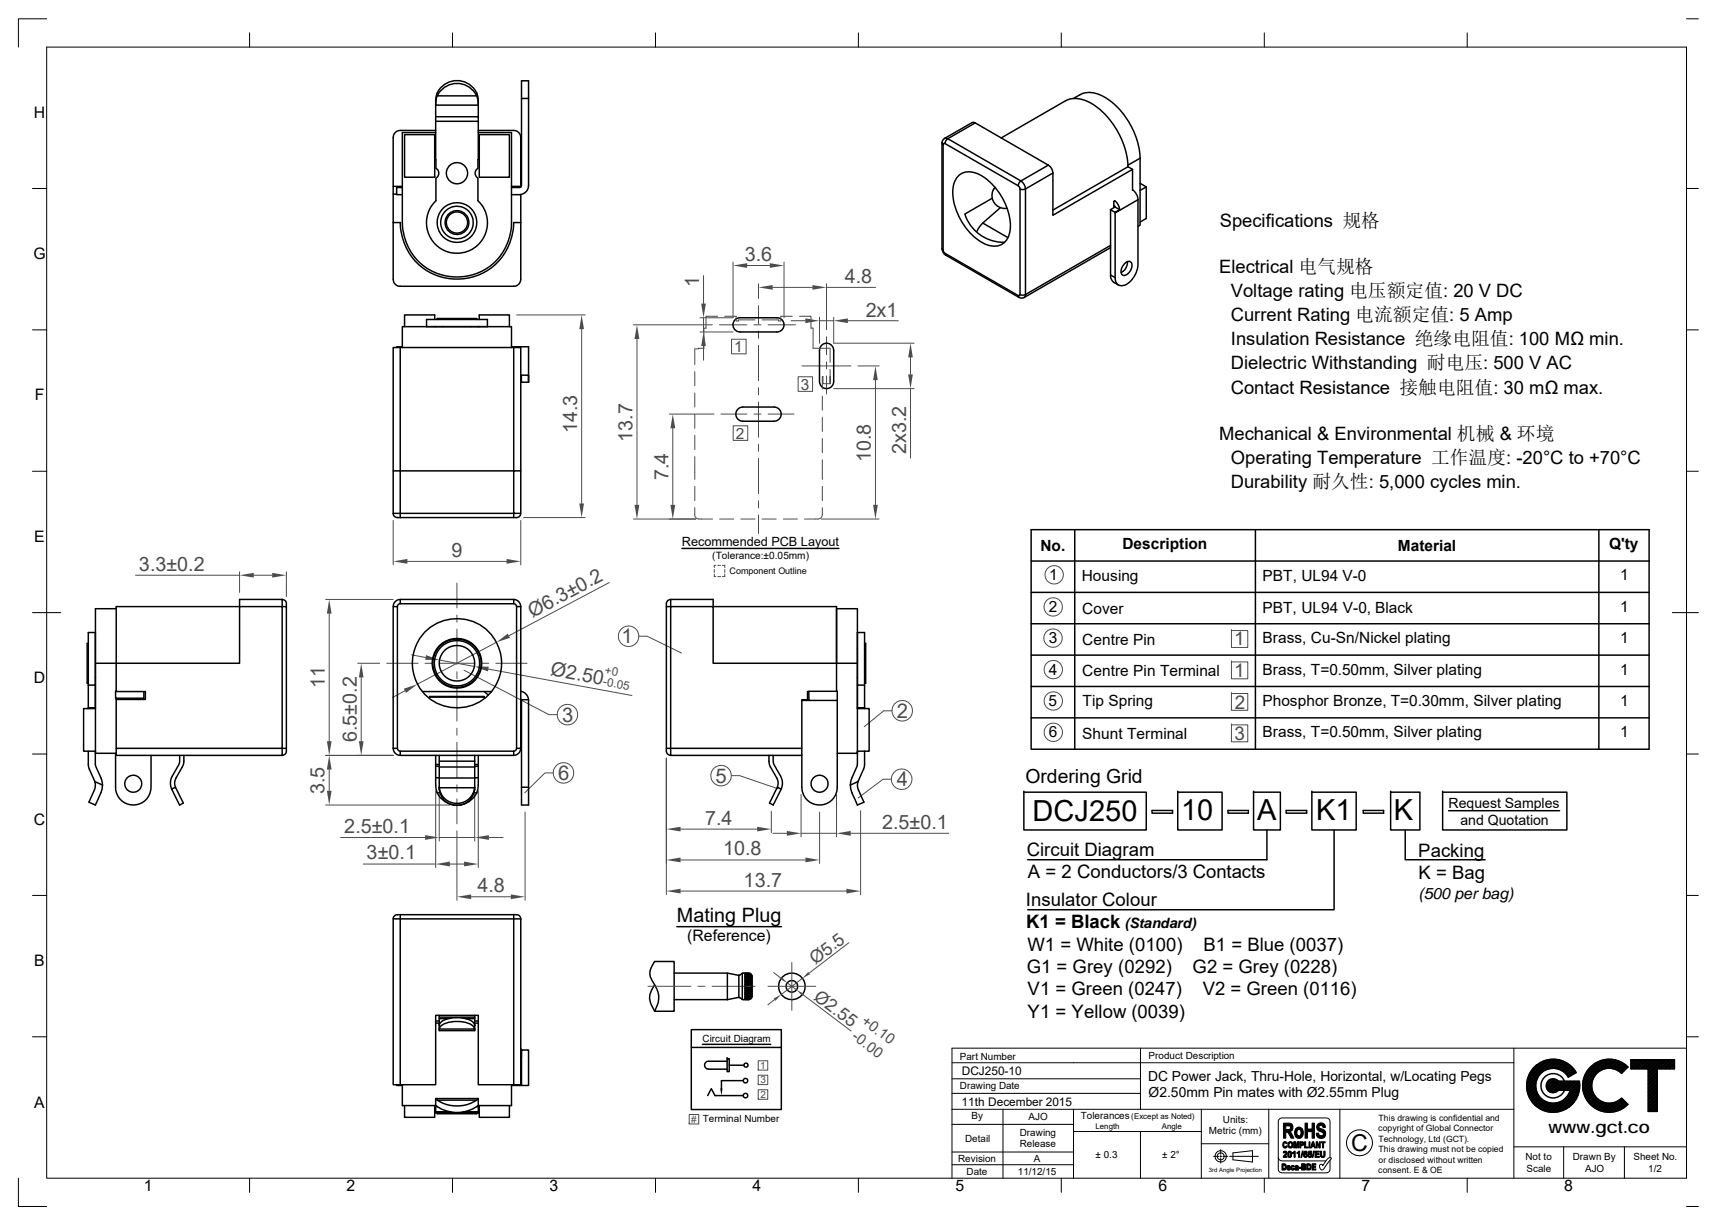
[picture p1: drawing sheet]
<svg xmlns="http://www.w3.org/2000/svg" width="297mm" height="210mm" viewBox="0 0 297 210" stroke-linecap="round" stroke-linejoin="round" font-family="sans-serif">
<defs><g id="words">
<g font-size="5">
<text x="177" y="140.7">DCJ250</text>
<text x="202.4" y="140.5">10</text>
<text x="215.5" y="140.5">A</text>
<text x="225.6" y="140.5">K1</text>
<text x="238.9" y="140.5">K</text>
</g>
<text font-size="4" x="231.6" y="197.3">C</text>
<g font-size="3.5" fill="#4b4b4b">
<text x="106.6" y="110.3">1</text>
<text x="96.3" y="123.7">3</text>
<text x="153.7" y="123">2</text>
<text x="95.7" y="133.7">6</text>
<text x="122.7" y="134.2">5</text>
<text x="153.7" y="134.8">4</text>
</g>
<g font-size="3.4" fill="#4b4b4b">
<text x="127.7" y="44.8">3.6</text>
<text x="119.9" y="49.2" transform="rotate(-90 119.9 49.2)">1</text>
<text x="144.8" y="48.5">4.8</text>
<text x="148.4" y="54.3">2x1</text>
<text x="98.9" y="74.3" transform="rotate(-90 98.9 74.3)">14.3</text>
<text x="108.4" y="75.7" transform="rotate(-90 108.4 75.7)">13.7</text>
<text x="155.3" y="77.9" transform="rotate(-90 155.3 77.9)">2x3.2</text>
<text x="114.6" y="82.3" transform="rotate(-90 114.6 82.3)">7.4</text>
<text x="149.3" y="79.3" transform="rotate(-90 149.3 79.3)">10.8</text>
<text x="77.4" y="95.4">9</text>
<text x="23.8" y="97.8">3.3±0.2</text>
<text x="91.2" y="105.9" transform="rotate(-28 91.2 105.9)">Ø6.3±0.2</text>
<text x="55.7" y="117.9" transform="rotate(-90 55.7 117.9)">11</text>
<text x="94.2" y="115.8" transform="rotate(10 94.2 115.8)">Ø2.50</text>
<text x="61.2" y="127.2" transform="rotate(-90 61.2 127.2)">6.5±0.2</text>
<text x="55.6" y="136.1" transform="rotate(-90 55.6 136.1)">3.5</text>
<text x="59" y="142.8">2.5±0.1</text>
<text x="120.9" y="141.4">7.4</text>
<text x="151.2" y="142.1">2.5±0.1</text>
<text x="62.8" y="147.3">3±0.1</text>
<text x="123.9" y="146.6">10.8</text>
<text x="81.9" y="152.9">4.8</text>
<text x="127.5" y="152">13.7</text>
</g>
<text font-size="3.4" x="116" y="158.1">Mating Plug</text>
<text font-size="3.3" x="175.7" y="134.3">Ordering Grid</text>
<g font-size="3.2">
<text x="209.1" y="38.8">Specifications 规格</text>
<text x="209" y="46.7">Electrical 电气规格</text>
<text x="211" y="50.9">Voltage rating 电压额定值: 20 V DC</text>
<text x="211" y="55">Current Rating 电流额定值: 5 Amp</text>
<text x="211" y="59.2">Insulation Resistance 绝缘电阻值: 100 MΩ min.</text>
<text x="211" y="63.3">Dielectric Withstanding 耐电压: 500 V AC</text>
<text x="211" y="67.5">Contact Resistance 接触电阻值: 30 mΩ max.</text>
<text x="209" y="75.4">Mechanical &amp; Environmental 机械 &amp; 环境</text>
<text x="211" y="83.7">Durability 耐久性: 5,000 cycles min.</text>
<text x="211" y="79.5">Operating Temperature 工作温度: -20°C to +70°C</text>
<text x="176" y="146.7">Circuit Diagram</text>
<text x="243.1" y="146.8">Packing</text>
<text x="175.9" y="155.3">Insulator Colour</text>
<text x="176.1" y="150.6">A = 2 Conductors/3 Contacts</text>
<text x="243.1" y="150.6">K = Bag</text>
<text x="175.9" y="159.1">K1 = Black</text>
<text x="176" y="166.8">G1 = Grey (0292)</text>
<text x="176.1" y="162.9">W1 = White (0100)</text>
<text x="204.4" y="166.8">G2 = Grey (0228)</text>
<text x="206.3" y="162.9">B1 = Blue (0037)</text>
<text x="176.1" y="170.6">V1 = Green (0247)</text>
<text x="206.2" y="170.6">V2 = Green (0116)</text>
<text x="176.1" y="174.4">Y1 = Yellow (0039)</text>
</g>
<g font-size="3.2" fill="#4b4b4b">
<text x="211.5" y="110.6">1</text>
<text x="211.5" y="116">1</text>
<text x="211.6" y="121.5">2</text>
<text x="211.6" y="126.9">3</text>
</g>
<g font-size="3" fill="#4b4b4b">
<text x="139.8" y="165.4" transform="rotate(-37 139.8 165.4)">Ø5.5</text>
<text x="139.3" y="171.2" transform="rotate(37 139.3 171.2)">Ø2.55</text>
</g>
<text font-size="3" x="265.4" y="194.2">www.gct.co</text>
<g font-size="2.7">
<text x="5.8" y="20.2">H</text>
<text x="5.7" y="44.4">G</text>
<text x="5.9" y="68.7">F</text>
<text x="5.9" y="92.9">E</text>
<text x="5.8" y="117.1">D</text>
<text x="5.8" y="141.4">C</text>
<text x="243.1" y="154.1">(500 per bag)</text>
<text x="117.8" y="161.3">(Reference)</text>
<text x="5.9" y="165.6">B</text>
<text x="5.9" y="189.9">A</text>
<text x="24.6" y="204.2">1</text>
<text x="59.4" y="204.2">2</text>
<text x="94.2" y="204.1">3</text>
<text x="129" y="204.1">4</text>
<text x="163.8" y="204.1">5</text>
<text x="198.5" y="204.1">6</text>
<text x="233.3" y="204.1">7</text>
<text x="268.1" y="204.1">8</text>
</g>
<g font-size="2.6" fill="#4b4b4b">
<text x="125.8" y="60.3">1</text>
<text x="137.2" y="66.8">3</text>
<text x="126.1" y="75.2">2</text>
</g>
<g font-size="2.6">
<text x="178.3" y="94.4">No.</text>
<text x="192.4" y="94.2">Description</text>
<text x="239.6" y="94.4">Material</text>
<text x="275.8" y="94.2">Q'ty</text>
<text x="179.8" y="99.5">1</text>
<text x="185.4" y="99.5">Housing</text>
<text x="216.4" y="99.6">PBT, UL94 V-0</text>
<text x="277.7" y="99.5">1</text>
<text x="179.8" y="104.9">2</text>
<text x="185.5" y="105.2">Cover</text>
<text x="216.4" y="105">PBT, UL94 V-0, Black</text>
<text x="277.7" y="104.9">1</text>
<text x="179.7" y="110.2">3</text>
<text x="185.5" y="110.6">Centre Pin</text>
<text x="216.4" y="110.3">Brass, Cu-Sn/Nickel plating</text>
<text x="277.7" y="110.2">1</text>
<text x="179.8" y="115.6">4</text>
<text x="185.5" y="115.9">Centre Pin Terminal</text>
<text x="216.4" y="115.7">Brass, T=0.50mm, Silver plating</text>
<text x="277.7" y="115.6">1</text>
<text x="179.7" y="121">5</text>
<text x="185.6" y="121">Tip Spring</text>
<text x="216.4" y="121">Phosphor Bronze, T=0.30mm, Silver plating</text>
<text x="277.7" y="121">1</text>
<text x="179.7" y="126.4">6</text>
<text x="185.5" y="126.7">Shunt Terminal</text>
<text x="216.4" y="126.4">Brass, T=0.50mm, Silver plating</text>
<text x="277.7" y="126.4">1</text>
</g>
<g font-size="2.5" fill="#4b4b4b">
<text x="145.9" y="178" transform="rotate(37 145.9 178)">-0.00</text>
<text x="147.5" y="175.3" transform="rotate(37 147.5 175.3)">+0.10</text>
</g>
<g font-size="2.4">
<text x="248.3" y="138.5">Request Samples</text>
<text x="250.3" y="141.4">and Quotation</text>
<text x="192.8" y="159.1">(Standard)</text>
<text x="196.8" y="185.2">DC Power Jack, Thru-Hole, Horizontal, w/Locating Pegs</text>
<text x="196.9" y="188.1">Ø2.50mm Pin mates with Ø2.55mm Plug</text>
</g>
<text font-size="2.2" x="116.9" y="93.5">Recommended PCB Layout</text>
<g font-size="2" fill="#4b4b4b">
<text x="103.3" y="117.5" transform="rotate(10 103.3 117.5)">-0.05</text>
<text x="103.6" y="115.5" transform="rotate(10 103.6 115.5)">+0</text>
</g>
<g font-size="2">
<text x="164.8" y="184.3">DCJ250-10</text>
<text x="164.8" y="189.5">11th December 2015</text>
</g>
<g font-size="1.7">
<text x="122.1" y="95.8">(Tolerance:±0.05mm)</text>
<text x="120.4" y="178.7">Circuit Diagram</text>
<text x="164.5" y="181.6">Part Number</text>
<text x="196.8" y="181.5">Product Description</text>
<text x="164.5" y="186.7">Drawing Date</text>
<text x="166.5" y="191.9">By</text>
<text x="185.3" y="191.9">Tolerances</text>
<text x="165.4" y="195.7">Detail</text>
<text x="174.8" y="196.7">Release</text>
<text x="174.8" y="194.7">Drawing</text>
<text x="176.3" y="192.1">AJO</text>
<text x="207.2" y="194.4">Metric (mm)</text>
<text x="209.6" y="192.5">Units:</text>
<text x="164.2" y="199.1">Revision</text>
<text x="165.7" y="201.3">Date</text>
<text x="174.5" y="201.3">11/12/15</text>
<text x="177.2" y="199.1">A</text>
<text x="187.8" y="198.6">± 0.3</text>
<text x="199.2" y="198.6">± 2°</text>
<text x="261.5" y="198.9">Not to</text>
<text x="261.6" y="200.8">Scale</text>
<text x="269.6" y="198.9">Drawn By</text>
<text x="271.7" y="200.8">AJO</text>
<text x="280" y="198.9">Sheet No.</text>
<text x="282.5" y="200.8">1/2</text>
</g>
<g font-size="1.7" fill="#4b4b4b">
<text x="130.3" y="183.2">1</text>
<text x="130.3" y="185.7">3</text>
<text x="130.3" y="188.2">2</text>
<text x="118.4" y="192.5"># Terminal Number</text>
</g>
<g font-size="1.5">
<text x="125.1" y="98.5">Component Outline</text>
<text x="236.2" y="193.9">copyright of Global Connector</text>
<text x="236.3" y="192.1">This drawing is confidential and</text>
<text x="236.3" y="195.7">Technology, Ltd (GCT).</text>
<text x="236.3" y="197.5">This drawing must not be copied</text>
<text x="236.2" y="201.1">consent. E &amp; OE</text>
<text x="236.3" y="199.3">or disclosed without written</text>
</g>
<g font-size="1.4">
<text x="193.9" y="191.9">(Except as Noted)</text>
<text x="187.7" y="193.5">Length</text>
<text x="199.1" y="193.5">Angle</text>
</g>
<text font-size="1" x="207.2" y="200.8">3rd Angle Projection</text>
</g></defs>
<g fill="none" stroke="#4b4b4b" stroke-width=".17">
<path d="M122.4 97.6v.5M122.4 98.4v.4h.3M122.7 96.9h-.3v.4M123 98.8h.5M123 96.9h.5M123.8 96.9h.4v.4M124.2 97.6v.5M124.2 98.4v.4h-.4M111.1 169.1h7.3M119.6 169.1h1.2M122 169.1h7.4M131.6 169.1h8.2"/>
<path d="M132.8 171.4l-1.2 .8M135.7 168.9v.3M137.5 167.7l-3.6 2.8M145.5 161.6l-6.8 5.2M130 186.8h1.6v1.6h-1.6zM130 188.4h.1M130 184.3h1.6v1.6h-1.6zM130 185.9h.1M130 181.8h1.6v1.6h-1.6zM130 183.4h.1"/>
</g>
<g fill="none" stroke="#000" stroke-width=".25">
<path d="M116.9 94h26.9M112.2 164.8h3.3v8.5h-3.3a4 4 0 0 0 .1-4.3 2.84 2.84 0 0 1-.7-3.1zM112.2 168.8l-.3 .6a2.72 2.72 0 0 0-.3 2.8l.6 1.1M115.5 166.8h9.2M115.5 171.4h9.2M118.5 176.5h15.4v13.7h-15.4zM118.5 179.5h15.4M126.6 167.2v3.8M127.2 166.8v4.5M127.2 166.8a1.92 1.92 0 0 1 1.5 .2l.2 .4v3.3a.61 .61 0 0 1-.6 .7l-1.1-.1M127.2 166.8l-.6 .4-1.9-.4v4.6M127.2 171.3l-.6-.3-1.9 .4"/>
<path d="M127.7 167.1l1.2 1.2-1.2 1.2M127.7 167.4l1.2 1.2-1.2 1.2M127.7 168.4l1.2 1.2-1.2 1.2M127.7 168.8l1.2 1.2-1.2 1.2M127.7 169.1l1.2 1.2-1 1.1M127.7 169.4l1.2 1.3-.7 .7-.5-.6M127.7 169.8l1.2 1.1M127.7 170.5l.8 .8M127.7 166.8v4.6M127.7 170.1l1 1.1M127.7 171.1l.2 .3M127.8 166.8l1.1 1.1-1.2 1.2"/>
<path d="M128 166.8l-.3 .3M128.1 166.8l.8 .8-1.2 1.2M128.3 166.8l-.6 .6M128.5 166.8l.4 .5-1.2 1.2M128.6 166.9l-.9 .9 1.2 1.2-1.2 1.2M128.8 167l-1.1 1.1 1.2 1.2-1.2 1.2"/>
<circle cx="135.7" cy="169.1" r=".99"/>
<circle cx="135.7" cy="169.1" r="2.28"/>
</g>
<g fill="#4b4b4b">
<path d="M132.6 171.2l1.3-.7-1 1z"/>
<path d="M138.5 166.6l.3 .4-1.3 .7z"/>
</g>
<path d="M116 158.8h17.9M120.4 179h11.7" fill="none" stroke="#000" stroke-width=".25"/>
<path d="M132.6 166.7l1.2 .9M134.9 168.5l1.6 1.2M135.7 165v8.2M137.7 170.5l8.2 6.2M118.1 191h1.7v1.7h-1.7zM118.1 192.7h.1" fill="none" stroke="#4b4b4b" stroke-width=".17"/>
<g fill="#4b4b4b">
<path d="M133.9 167.4l1 1.1-1.3-.7z"/>
<path d="M136.5 169.7l1.3 .7-.3 .3z"/>
</g>
<g fill="none" stroke="#000" stroke-width=".25">
<path d="M121.3 187.8l.6-1.2 .7 1.2h4.8M124.6 181.5h.4v2.2h-.4zM124.6 181.5h.1M124.6 181.9h-3.2a.68 .68 0 0 0-.6 .7 .68 .68 0 0 0 .6 .7h3.2M125 182.6h2.5M127.4 185.2h-3.7v1.4"/>
<circle cx="127.8" cy="187.8" r=".39"/>
<circle cx="127.8" cy="185.2" r=".39"/>
<circle cx="127.9" cy="182.6" r=".35"/>
</g>
<path d="M123.4 186.6h.4l-.1 1.2z" fill="#000"/>
<path d="M88.5 54h11.8M99.7 56.4v29.9M89.7 88.7h10.6" fill="none" stroke="#4b4b4b" stroke-width=".17"/>
<g fill="#4b4b4b">
<path d="M99.3 86.3h.8l-.4 2.4z"/>
<path d="M99.7 54l.4 2.4h-.8z"/>
</g>
<path d="M67.4 89.2v7.6M69.8 96.2h17M89.3 89.2v7.6" fill="none" stroke="#4b4b4b" stroke-width=".17"/>
<g fill="#4b4b4b">
<path d="M67.4 96.2l2.4-.4v.8z"/>
<path d="M86.8 95.8l2.5 .4-2.5 .4z"/>
</g>
<path d="M23.2 98.6h17.9M41.1 98v3.5M43.5 98.6h3.2M49.1 98v4.3" fill="none" stroke="#4b4b4b" stroke-width=".17"/>
<g fill="#4b4b4b">
<path d="M46.7 98.2l2.4 .4-2.4 .4z"/>
<path d="M41.1 98.6l2.4-.4v.8z"/>
</g>
<path d="M55.8 138h21.3M55.8 129.5h11.6M56.4 131.9v3.7" fill="none" stroke="#4b4b4b" stroke-width=".17"/>
<g fill="#4b4b4b">
<path d="M56.4 129.5l.4 2.4h-.8z"/>
<path d="M56 135.6h.8l-.4 2.4z"/>
</g>
<path d="M55.8 102.8h11.6M56.4 105.2v21.8M55.8 129.5h11.6" fill="none" stroke="#4b4b4b" stroke-width=".17"/>
<g fill="#4b4b4b">
<path d="M56 127h.8l-.4 2.5z"/>
<path d="M56.4 102.8l.4 2.4h-.8z"/>
</g>
<path d="M90 139.2v15.1M78.3 142.4v11.9M80.8 153.7h6.8" fill="none" stroke="#4b4b4b" stroke-width=".17"/>
<g fill="#4b4b4b">
<path d="M78.3 153.7l2.5-.4v.8z"/>
<path d="M87.6 153.3l2.4 .4-2.4 .4z"/>
</g>
<path d="M70.5 112.3l2.4 .4M75.3 113.1l6 1.1M79.5 114.9l14.6 7.6M83.7 114.7l24.6 4.5" fill="none" stroke="#4b4b4b" stroke-width=".17"/>
<g fill="#4b4b4b">
<path d="M73 112.3l2.3 .8h-2.4z"/>
<path d="M81.3 114.2l2.5 .1-.2 .8z"/>
</g>
<path d="M104.4 99.9l-17.2 9.1M69.4 118.4l-2.1 1.2M85.1 110.1l-13.5 7.2" fill="none" stroke="#4b4b4b" stroke-width=".17"/>
<g fill="#4b4b4b">
<path d="M69.2 118.1l2.4-.8-2 1.5z"/>
<path d="M85.1 110.1l1.9-1.5 .4 .7z"/>
</g>
<path d="M74.7 135.6v13.1M82 135.6v13.1M62.3 148.1h12.4M77.1 148.1h2.4" fill="none" stroke="#4b4b4b" stroke-width=".17"/>
<g fill="#4b4b4b">
<path d="M79.5 147.7l2.5 .4-2.5 .4z"/>
<path d="M74.7 148.1l2.4-.4v.8z"/>
</g>
<path d="M75.3 136.2v8M81.4 136.2v8M58.4 143.6h14.5M75.3 143.6h6.1M83.8 143.6h2.4" fill="none" stroke="#4b4b4b" stroke-width=".17"/>
<g fill="#4b4b4b">
<path d="M81.4 143.6l2.4-.4v.8z"/>
<path d="M72.9 143.2l2.4 .4-2.4 .4z"/>
</g>
<path d="M61.3 113.7h3.8M61.9 116.1v10.9M66.3 113.7h5.3M72.9 113.7h1.2M75.3 113.7h6M82.5 113.7h1.3M85 113.7h5.3M61.3 129.5h6.1" fill="none" stroke="#4b4b4b" stroke-width=".17"/>
<g fill="#4b4b4b">
<path d="M61.5 127h.8l-.4 2.5z"/>
<path d="M61.9 113.7l.4 2.4h-.8z"/>
</g>
<g fill="none" stroke="#4b4b4b" stroke-width=".17">
<path d="M78.3 100v4.2M78.3 105.4v1.2M78.3 107.9v6M78.3 115.1v1.2M78.3 117.5v6.1M78.3 124.8v1.2M78.3 127.2v6.1M78.3 134.5v1.2M78.3 136.9v4.3M94.1 122.5h1.4M94.8 132.5h-1.4l-3.5 3.4M114.2 130v18"/>
<path d="M140.5 139.2v8.8M116.6 147.4h21.4"/>
</g>
<g fill="#4b4b4b">
<path d="M114.2 147.4l2.4-.4v.8z"/>
<path d="M138 147l2.5 .4-2.5 .4z"/>
</g>
<path d="M109.5 109.1h1.4l5.9 2.8M125.3 133h1.5l6.6 2.2M137.3 136.2v7.3M143.4 136.2v7.3M151.4 133.6l-4.3 3.2M151.5 121.8l-3.4 2.8M132.5 142.8h2.4M137.3 142.8h6.1M145.8 142.8h16.8" fill="none" stroke="#4b4b4b" stroke-width=".17"/>
<g fill="#4b4b4b">
<path d="M134.9 142.4l2.4 .4-2.4 .5z"/>
<path d="M143.4 142.8l2.4-.4v.9z"/>
</g>
<g fill="none" stroke="#4b4b4b" stroke-width=".17">
<path d="M147.1 62.7h3.6M150.1 65.2v21.3M140.8 89h9.9M151.4 133.6h1.4M151.5 121.8h1.4"/>
<circle cx="107.7" cy="109.1" r="1.76"/>
<circle cx="96.6" cy="132.5" r="1.76"/>
<circle cx="97.3" cy="122.5" r="1.76"/>
<circle cx="123.6" cy="133" r="1.76"/>
<circle cx="154.6" cy="133.6" r="1.76"/>
<circle cx="154.6" cy="121.8" r="1.76"/>
</g>
<path d="M143.4 104.3h3.6" fill="none" stroke="#000" stroke-width=".25"/>
<g fill="#4b4b4b">
<path d="M149.6 86.5h.9l-.4 2.5z"/>
<path d="M150.1 62.7l.4 2.5h-.9z"/>
</g>
<path d="M114.7 71h7.7M115.3 73.4v13.1M114.7 89h4.6" fill="none" stroke="#4b4b4b" stroke-width=".17"/>
<g fill="#4b4b4b">
<path d="M114.9 86.5h.8l-.4 2.5z"/>
<path d="M115.3 71l.4 2.4h-.8z"/>
</g>
<path d="M108.6 55.7h13.5M109.2 58.1v28.4M130 52.4v3.1M130 56.8v1.2M130 59.2v6M130 66.4v1.3M130 68.9v6M130 76.1v1.3M130 78.6v6M108.6 89h10.7M130 85.8v1.3M130 88.3v3.1" fill="none" stroke="#4b4b4b" stroke-width=".17"/>
<g fill="#4b4b4b">
<path d="M108.8 86.5h.8l-.4 2.5z"/>
<path d="M109.2 55.7l.4 2.4h-.8z"/>
</g>
<path d="M127.3 72.2h5.4M127.3 69.8h5.4" fill="none" stroke="#000" stroke-width=".25"/>
<g fill="none" stroke="#4b4b4b" stroke-width=".17">
<path d="M123.3 55.7h4.7M129.2 55.7h1.2M130 48.6v2.6M131.7 55.7h4.7M132.4 49.3h6.9M141.7 48.6v7.9M141.7 57.7v3.1M141.7 49.3h8.4M123.6 71h4.4M129.2 71h1.2M131.7 71h4.4M137.5 62.7h8.3"/>
<path d="M141.7 62v1.2M141.7 64.4v3.1"/>
</g>
<g fill="#4b4b4b">
<path d="M130 49.3l2.4-.4v.8z"/>
<path d="M139.3 48.9l2.4 .4-2.4 .4z"/>
</g>
<path d="M125.4 58.2h2.5v2.4h-2.5zM125.7 73h2.5v2.5h-2.5zM136.8 64.6h2.5v2.5h-2.5zM114.2 130v12.7M132.2 139.1v3.6M116.6 142.1h13.2" fill="none" stroke="#4b4b4b" stroke-width=".17"/>
<g fill="#4b4b4b">
<path d="M114.2 142.1l2.4-.4v.8z"/>
<path d="M129.8 141.7l2.4 .4-2.4 .4z"/>
</g>
<path d="M114.2 130v23.4M147.5 139v14.4M116.6 152.7h28.5" fill="none" stroke="#4b4b4b" stroke-width=".17"/>
<g fill="#4b4b4b">
<path d="M114.2 152.7l2.4-.4v.8z"/>
<path d="M145.1 152.3l2.4 .4-2.4 .4z"/>
</g>
<path d="M125.9 54.9l.4-.3 .6-.1h6.3a1.22 1.22 0 0 1 1.2 1.2 1.22 1.22 0 0 1-1.2 1.2h-6.3a1.22 1.22 0 0 1-1.2-.7 1.22 1.22 0 0 1 .2-1.3zM140.7 59.3a1.21 1.21 0 0 1 1.4-.4 1.21 1.21 0 0 1 .8 1.2v5.3a1.22 1.22 0 0 1-1.2 1.2 1.22 1.22 0 0 1-1.2-1.2v-5.3zM127.3 69.8a1.22 1.22 0 0 0-1.2 1.2 1.22 1.22 0 0 0 1.2 1.2M132.7 69.8a1.22 1.22 0 0 1 1.2 1.2 1.22 1.22 0 0 1-1.2 1.2" fill="none" stroke="#000" stroke-width=".25"/>
<path d="M142.9 58.8h13.8M142.9 66.6h13.8M156.1 61.3v2.9M156.1 66.6v11.9" fill="none" stroke="#4b4b4b" stroke-width=".17"/>
<g fill="#4b4b4b">
<path d="M156.1 58.8l.4 2.5h-.8z"/>
<path d="M155.7 64.2h.8l-.4 2.4z"/>
</g>
<path d="M135.6 55h2.4M140.5 54.4v4.4M140.5 55h2.4M142.9 54.4v4.4M145.3 55h8.7" fill="none" stroke="#4b4b4b" stroke-width=".17"/>
<g fill="#4b4b4b">
<path d="M138 54.6l2.5 .4-2.5 .4z"/>
<path d="M142.9 55l2.4-.4v.8z"/>
</g>
<path d="M120 54.5h5.6M120 56.9h5.6M120.6 47.3v4.7M120.6 54.5v2.4M120.6 59.3v2.5" fill="none" stroke="#4b4b4b" stroke-width=".17"/>
<g fill="#4b4b4b">
<path d="M120.6 56.9l.4 2.4h-.8z"/>
<path d="M120.2 52h.8l-.4 2.5z"/>
</g>
<path d="M125.6 44.9v9.6M128.1 45.5h3.9M134.4 44.9v9.6" fill="none" stroke="#4b4b4b" stroke-width=".17"/>
<g fill="#4b4b4b">
<path d="M132 45.1l2.4 .4-2.4 .4z"/>
<path d="M125.6 45.5l2.5-.4v.8z"/>
</g>
<g fill="none" stroke="#000" stroke-width=".25">
<path d="M74.7 18h7.3v2M74.9 16.4l-.2 1.5M75.8 15.3a3.8 3.8 0 0 1 5.9 1.1h-6.8zM81.7 16.4l.3 1.5M82 18a3.7 3.7 0 0 0-3.3-4.2 3.7 3.7 0 0 0-4 3.5v3.5M89.4 16.9v-3h1.2v17.9a1.58 1.58 0 0 1-1.6 1.6h-1.3M90.6 16.9h-1.2v15l-.4 .2h-1.3M184 16.9a4.3 4.3 0 0 1 5.2-.3 13.3 13.3 0 0 1 6.2 10.5M67.4 33.3h.6M67.4 38.1h1.2a9.7 9.7 0 0 0 9.7 9.7 9.7 9.7 0 0 0 9.8-9.7h1.2M67.4 31.9v16a1.19 1.19 0 0 0 1.2 1.2h19.5a1.19 1.19 0 0 0 1.2-1.2v-14.6M69 32.1h-1v1.3h1"/>
<path d="M69.3 23.1h5.2v7.3h-5.2zM74.5 30.4h.1M74.7 22.4h-6.1a1.23 1.23 0 0 0-1.2 1.2v8.3h1.6M74.7 20.8h7.3l-.1 8.1a.96 .96 0 0 0 0 1.6v3.9a5.2 5.2 0 0 1 .1 7.4 5.2 5.2 0 0 1-7.4 0 5.2 5.2 0 0 1 .1-7.4v-3.9a.96 .96 0 0 0 0-1.6zM74.7 22.7h-5.7v15.4a9.4 9.4 0 0 0 9.3 9.4 9.4 9.4 0 0 0 9.4-9.4v-15.4h-5.7M74.7 20h7.3v.8M82 22.4h6.1a1.23 1.23 0 0 1 1.2 1.2v8.3h-1.6M82.1 23.1h5.2v7.3h-5.2zM89.3 31.9v.2M161.5 24.5v18.1M161.5 24.5l.1 .3M161.9 23.7l-.3 .4-.1 .4"/>
<path d="M161.9 23.7l.6 .1M162 24.6l12.5 7.2M162 24.6h-.2l-.2 .2v18.1l.2 .3 .2 .2 12.5 7.3h.2l.1-.2M162.5 23.8l-.4 .3-.1 .5M162.5 23.8l4.7-2.7 12.5 7.2M162.5 23.8l12.5 7.2M164.2 30.2a3 3 0 0 1 3.7-.3 10.6 10.6 0 0 1 5.2 9.5 2.83 2.83 0 0 1-4.3 2.4 10.5 10.5 0 0 1-5.4-9.8l.4-1.2zM167.2 21.1l-.6-.1-4.7 2.7M168.4 38.2l4.4 2.5M170.1 34l-4.7 2.7a7 7 0 0 0 6.8 4.8M170.5 32.1a2.2 2.2 0 0 0-.2 2.5 2.2 2.2 0 0 0 2.3 1.1M171.5 35.6l-3.1 2.6-.5 .7-.4 .7"/>
<path d="M171.6 23.7l11-6.4a4.9 4.9 0 0 1 5.2 .9 14.1 14.1 0 0 1 5.5 10.4M174.5 31.8l.3 .6M174.8 32.4l.5 .1 .5-.1M174.8 32.4v18.1M175 31l-.4 .4-.1 .4M175 31a1.79 1.79 0 0 1 .8 1.4M175.8 32.4v18.1M179.7 28.3l-4.7 2.7M179.7 28.3a1.64 1.64 0 0 1 .8 1.4M180.5 29.7l-4.7 2.7M180.5 29.7v7.2l13.6-7.9v3.6M190.9 35.2l.2 .3 .8 .4"/>
<path d="M191.1 34.4l-.2 .1v1l.2-.1M191.1 35.5l-.8 .4M191.1 36.4l-.8-.5 .1 11.2 .7 .5M191.1 36.5v11.1M194.1 32.5a2.27 2.27 0 0 1 1 1.7M194.1 29l-.8-.4-12.8 7.4M195.1 34.2l-4 2.3v-.1l.8-.5a2.32 2.32 0 0 0-.8-1.5M195.1 34.2v11.1a4.1 4.1 0 0 1-2.4 3.6 1.17 1.17 0 0 1-1.6-1.3M195.4 32.6l1.1-.6v5.5l-1.1 .6M195.4 31.4l1.1 .6M195.4 27.1v11.5l-.3 .2M195.4 27.1l-2.1 1.2"/>
<path d="M68.6 59.6h-1.2v21.1M69 59.4h-1v.2M69 59.6v-3.6h18.7v3.6M73.1 54.8h10.4v1.2h-10.4zM74.5 54.8v-.8h-5.2v2M74.5 56h.1M74.7 56h.1M74.9 54.8v-.2h6.8v.2M75.9 56h.1M80.8 56h.1M82 56h.1M82.1 54.8v-.8h5.2v2"/>
<path d="M82.1 56h.1M87.7 59.4h2.9v6.1v-1.2h-1.3M88.1 59.6h1.2v21.1M89 59.4v.2M161.5 42.6a1.43 1.43 0 0 0 .6 1.1M161.5 42.6l.1 .3M162 43.4l.1 .3M162.1 43.7l12.5 7.3M174.5 50.7l.1 .3M174.8 50.5l.5 .1 .5-.1M175.8 50.5l-.3 .5M190.4 42.4l-14.9 8.6-.4 .1-.5-.1"/>
<path d="M190.4 47.1v.6a1.89 1.89 0 0 0 1.3 1.2M190.4 42.1l-14.6 8.4M192.8 45.1l.4-.3h.4a1.07 1.07 0 0 1 .1 1.6 1.08 1.08 0 0 1-1.3 .7l-.2-.3a1.69 1.69 0 0 1 .6-1.7zM193.2 44.9a1.95 1.95 0 0 1-1 1.8M89.4 64.3v1.2h1.2M67.4 88a.85 .85 0 0 0 1.2 .7M67.4 88h1.2v.7M68.6 80.7h19.5v7.3v-7.3h1.2v7.3h-20.7zM88.1 80.7v-21.1h-19.5v21.1h-1.2v7.3M88.1 88v.7h-19.5M89.3 88a.85 .85 0 0 1-1.2 .7M176.7 90.8h106v37.6h-106z"/>
<path d="M176.7 96.2h106M184.2 90.8v37.6M215.2 90.8v37.6M274 90.8v37.6M15.1 110.3h-.2v6.8h.2M15.1 117.4h1.2v-9h-1.2v13.1M16.3 111.3h.1M16.3 116.1h.1M16.3 117.4v3.9h-1.2M16.4 113.7h3.5v-9.7h21.2v-1.2h7.3v1.2h.7v24.3M19.9 104.3h-3.5v24.8h3.5M19.9 119.7v.2"/>
<path d="M19.9 113.7h21.2v-9.7h7.3v24.3h-28.5v-8.4h5v-1.4h-5zM19.9 118.5h-.1v1.2h4.9v.2M23.4 119.9v-.1l.4 .1M24.7 118.5v1.2M48.4 102.8a.87 .87 0 0 1 .7 1.2M68.6 103.5a.47 .47 0 0 0-.5 .5M68.6 102.8h19.5v.7h-19.5zM68.6 102.8a1.23 1.23 0 0 0-1.2 1.2M72.4 118.5h11.8M73.6 119.7h.1M83 119.5l.1 .2M83 119.5h-9.4v.2"/>
<path d="M83 119.5v-.1h-9.3l-.1 .1M83 118.5l.7 .6M88.1 102.8a1.23 1.23 0 0 1 1.2 1.2M88.1 103.5a.47 .47 0 0 1 .4 .5v24.3M88.5 104h.8M89.3 104v24.3M89.3 118.5a1.6 1.6 0 0 1 1.3 1.4M89.3 119.8l.1 .1M89.4 119.9h1.2v15M89.4 119.9v18.1h1.2v-3.1h-1.2M115 102.8a.88 .88 0 0 0-.8 1.2M138.6 118.5h-.2v1.4h.2"/>
<path d="M143.4 118.5h.1v1.6M143.4 118.5h-4.8v1.4h-1.2v.2h6.1M143.4 118.5v-4.8h-21.2v-9.7h-7.2v25.5h22.4M147 117.4v3.9M147 104.3v9.4M147 116.1h.1M148.2 117.4h-1.2v-9h1.2v13.1M148.2 110.3h.2v6.8h-.2M176.7 101.5h106M176.7 106.9h106M176.7 112.3h106M176.7 117.7h106"/>
<path d="M15.1 128.8a7.1 7.1 0 0 0 1.1 5.2M16.2 134a3.7 3.7 0 0 1-.6 2.8l-.4 .7 1.2 .5 .9-2.1 .3-1.3M16.2 134l1.4 .6M16.3 128.8v2.2l1.1 2.7 .2 .9M16.3 121.3v.2M16.4 121.5h-2.1v7.3h2.1M19.8 129.1v5.8a3 3 0 0 0 3 3.1 3 3 0 0 0 3.1-3.1v-5.4M19.9 128.3v1.2h28.5v-1.2h.7M29.4 135.3l.7-.4 1.3 2.8-.6 .3zM30.8 129.5v1.3l-1.3 2.2a2.45 2.45 0 0 0-.1 2.3M31.5 129.5a2.9 2.9 0 0 1-.3 2l-1 1.9a1.75 1.75 0 0 0-.1 1.5M49.1 128.3a.85 .85 0 0 1-.7 1.2"/>
<path d="M67.4 128.3a1.23 1.23 0 0 0 1.2 1.2M67.4 128.3v-24.3h.7v24.3M67.4 128.3h.7M68.1 128.3a.51 .51 0 0 0 .5 .5M68.6 128.8h19.5v.7h-19.5M68.6 128.8v.7M74.7 129.5v5.1l.2 1.3M74.7 131.3h.6M74.7 133.3h.6M74.7 131h.6M74.9 135.9a3.8 3.8 0 0 0 3.4 2.1 3.8 3.8 0 0 0 3.4-2.1M74.9 135.9h.5"/>
<path d="M75.3 129.5v1h6.1M75.3 130.5v1h6.1M75.3 131.5v1.9h6.1M75.3 135h6.1a3.1 3.1 0 0 1-3.1 2.7 3.1 3.1 0 0 1-3-2.7zM75.3 133.4v1.5M81.3 135.9h.4M81.4 129.5v5.8a3 3 0 0 1-3.3 2.7 3 3 0 0 1-2.8-3.1v.1M81.4 131.3h.6M81.4 133.3h.6M81.4 131h.6M82 129.5v5.1l-.3 1.3M88.5 128.3a.51 .51 0 0 1-.4 .5"/>
<path d="M88.5 128.3h.8M89.3 128.3a1.23 1.23 0 0 1-1.2 1.2M114.2 128.3a.87 .87 0 0 0 .8 1.2M131.8 129.5a3.1 3.1 0 0 0 .3 2l1 1.9a1.85 1.85 0 0 1 .1 1.5M132.5 129.5v1l.2 .6a5.2 5.2 0 0 1 1.4 3.3l-.2 .9M133.2 134.9l.7 .4-1.4 2.7-.6-.3zM137.4 120.1v14.8a3 3 0 0 0 3.1 3.1 3 3 0 0 0 3-3.1v-14.8M137.4 128.3h-23.2v-24.3h.8v-1.2h7.2v1.2h21.2v9.7h3.6v15.4h-3.5M147.1 134a4 4 0 0 0 .6 2.8l.4 .7-1.1 .5-1-2.1-.2-1.3M147.1 134l-1.3 .6M148.2 121.3h-1.2v.2h2v7.3h-2v2.2l-1.1 2.7-.1 .9M148.2 128.8a7 7 0 0 1-1.1 5.2"/>
<path d="M175.5 135.8h21v6.5h-21zM175.5 135.8h.1M176.7 123h106M197.5 138.9h3.5v.5h-3.5zM201.9 135.8h7.6v6.5h-7.6zM201.9 135.8h.1M210.5 138.9h3.5v.5h-3.5zM214.9 135.8h4.6v6.5h-4.6zM214.9 135.8h.1M220.5 138.9h3.5v.5h-3.5zM224.9 135.8h7.6v6.5h-7.6zM224.9 135.8h.1"/>
<path d="M233.7 138.9h3.5v.5h-3.5zM238.4 135.8h5v6.5h-5zM238.4 135.8h.1M247.3 135.8h21.3v6.5h-21.3zM247.3 135.8h.1M248.3 139h19M68.6 157.5h19.5v28.4h-6.1v-11.9h-7.3v11.9h-6.1zM68.6 156.8a.85 .85 0 0 0-1.2 .7M88.1 156.8a.85 .85 0 0 1 1.2 .7M89.3 157.5h-1.2v-.7h-19.5v.7h-1.2v28.4h1.2M89.3 157.5v28.4h-1.2M217.1 142.3v5.1h-41"/>
<path d="M228.7 142.3v13.6h-52.6M240.9 142.3v5.1h13.7M74.7 175h.6M74.7 175.4h.6M75.3 174.6h1.5M75.3 176.4v.3h6.1v-.3M75.3 174v.4M75.3 174.6v1.2M75.7 175.8a5.4 5.4 0 0 1 5.3 0l.4 .6h-6.1zM79.8 174.6h1.6M81.4 175h.6M81.4 176.4a1.32 1.32 0 0 0-1-1.6 5.4 5.4 0 0 0-4.9 .5l-.2 .5v.6"/>
<path d="M81.4 174.4h-6.1v.2M81.4 174v1.8M81.4 175.4h.6M89.4 180v1.2h-.1M89.4 180h.1M89.4 180h1.2v6.1h-1.2zM68 185.9v.2h1M69 185.9v3.6h5.7M69.3 189.5v2h5.2v-2M74.5 190.7h.2M74.7 190.6h2.6M74.7 189.7h.2"/>
<path d="M74.7 190.6v.1h7.3M74.7 188.3l.2 .3M74.7 189.6v-.1l.2 .2M74.7 188.3v2.3M74.7 188.3h7.3M74.9 188.6h6.8a6.3 6.3 0 0 1-6.8 0zM74.9 189.7a6.2 6.2 0 0 0 6.8 0M79.4 190.6h2.6M81.7 189.7h.3M81.7 190.7v.2h-6.8v-.2M82 188.3l-.3 .3M82 188.3v2.4"/>
<path d="M82 190.7h.1M82 189.6l-.1-.1-.2 .2M82.1 189.5v2h5.2v-2M87.7 186.1h1.7M87.7 185.9v3.6h-5.7M89 185.9v.2M262.8 183.2a4.5 4.5 0 0 1 7.4 .7l-1.4 .7a3 3 0 0 0-4.7-.6 3 3 0 0 0 .6 4.7 3 3 0 0 0 4.4-1.8h-2a1.21 1.21 0 0 1-2-.3 1.16 1.16 0 0 1 1.1-1.7l.7 .2 .2 .2h3.6a4.5 4.5 0 0 1-5.7 5.2 4.5 4.5 0 0 1-2.2-7.3zM263.2 186.4l-1.2 1.3M263.2 186l-1.4 1.4M263.2 186.2l-1.3 1.3M263.2 185.7l-1.4 1.5M263.3 186.6l-1.3 1.3"/>
<path d="M263.3 186.8l-1.2 1.2M263.3 185.4l-1.6 1.6M263.4 187l-1.2 1.2M263.4 182.5l-.8 .8M263.4 185.1l-1.7 1.7M263.4 187.2l-1.1 1.1M263.5 187.3l-1.2 1.2M263.5 187.5l-1.1 1.1M263.6 184.7l-1.9 1.9M263.6 187.6l-1.1 1.2M263.7 187.8l-1.1 1.1M263.8 187.9l-1.1 1.1"/>
<path d="M263.9 188.1l-1.1 1.1M264 188.2l-1.1 1.1M264.1 182.1l-1.9 1.9M264.1 188.3l-1 1.1M264.3 188.4l-1.1 1.1M264.4 188.5l-1.1 1.1M264.5 181.9l-2.5 2.5M264.5 188.6l-1.1 1.1M264.7 188.7l-1.1 1.1M264.8 188.8l-1.1 1.1M264.9 181.8l-3 3M265 188.9l-1.2 1.1"/>
<path d="M265.1 188.9l-1.1 1.2M265.2 181.7l-3.4 3.4M265.3 189l-1.2 1.1M265.5 181.6l-3.8 3.8M265.5 189l-1.2 1.2M265.7 189.1l-1.2 1.2M265.7 181.6l-4 4M265.8 185l-.7 .7M265.9 189.1l-1.3 1.3M266 181.6l-4.3 4.3M266.1 189.1l-1.3 1.3M266.1 184.9l-1.1 1.1"/>
<path d="M266.2 181.6l-4.5 4.5M266.3 189.1l-1.3 1.4M266.3 184.9l-1.3 1.3M266.5 181.6l-4.8 4.8M266.5 185l-1.4 1.4M266.6 189.1l-1.4 1.4M266.7 181.6l-1.9 1.9M266.7 185l-1.6 1.6M266.8 185.1l-1.6 1.7M266.9 189l-1.6 1.6M266.9 181.6l-1.7 1.7M267 185.2l-1.7 1.7"/>
<path d="M267.1 181.7l-1.6 1.5M267.1 185.3l-1.7 1.7M267.2 188.9l-1.7 1.7M267.3 181.7l-1.5 1.4M267.3 185.3l-1.7 1.8M267.5 181.7l-1.4 1.4M267.6 185.3l-1.9 1.9M267.6 188.8l-1.9 1.8M267.6 181.8l-1.3 1.3M267.8 185.3l-1.9 1.9M267.8 181.8l-1.3 1.3M268 181.9l-1.3 1.3"/>
<path d="M268 185.3l-1.9 2M268.1 182l-1.2 1.2M268.2 185.3a2.1 2.1 0 0 0-3.3-.9 2.1 2.1 0 0 0 0 3.4 2.1 2.1 0 0 0 3.3-.9M268.2 185.3l-1.9 2M268.3 182.1l-1.2 1.1M268.4 182.1l-1.1 1.2M268.5 185.3l-1.9 1.9M268.6 182.2l-1.2 1.2M268.7 185.3l-1.5 1.6M268.7 182.3l-1.1 1.2M268.9 182.4l-1.2 1.1M268.9 185.3l-1.5 1.6"/>
<path d="M269 182.5l-1.1 1.1M269.1 182.6l-1.1 1.1M269.2 185.3l-1.6 1.6M269.2 182.7l-1.1 1.1M269.4 182.8l-1.1 1.1M269.4 185.3l-1.5 1.6M269.5 183l-1.1 1.1M269.6 183.1l-1.1 1.1M269.6 185.3l-1.5 1.6M269.7 183.2l-1.1 1.1M269.8 183.3l-1.1 1.1M269.9 188.8l-1 1"/>
<path d="M269.9 185.3l-1.6 1.6M269.9 183.5l-1.1 1.1M270 183.6l-.8 .8M270.1 183.7l-.4 .4M270.1 185.3l-1.5 1.6M270.3 188.2l-2 1.9M270.3 185.3l-1.5 1.6M270.4 187.8l-2.5 2.5M270.6 187.4l-3.1 3.1M270.6 185.3l-1.6 1.6M270.7 187.1l-3.5 3.4M270.7 186.8l-3.8 3.8"/>
<path d="M270.7 185.4l-1.7 1.7M270.7 185.6l-1.8 1.9M270.7 186.6l-4 4M270.8 186.1l-4.6 4.6M270.8 185.9l-4.8 4.8M270.8 186.3l-4.4 4.4M272.4 183.1a4.6 4.6 0 0 1 6.6-.2l-1.1 1.1a3 3 0 0 0-4.2 0 3 3 0 0 0 0 4.2 3 3 0 0 0 4.2 0l1.1 1.1a4.5 4.5 0 0 1-6.3 .1 4.5 4.5 0 0 1-.3-6.3zM272.8 185.9l-1.4 1.4M272.8 186.1l-1.3 1.3M272.8 186.3l-1.3 1.3M272.8 186.5l-1.2 1.3M272.9 185.6l-1.5 1.5"/>
<path d="M272.9 186.7l-1.2 1.2M272.9 186.9l-1.2 1.2M272.9 185.3l-1.6 1.6M273 187.1l-1.2 1.2M273 187.3l-1.1 1.1M273 184.9l-1.7 1.8M273.1 187.4l-1.1 1.2M273.2 187.6l-1.1 1.1M273.3 187.7l-1.1 1.1M273.3 184.5l-2 2M273.4 187.9l-1.1 1.1M273.4 182.3l-1.5 1.4"/>
<path d="M273.5 188l-1.1 1.1M273.6 188.1l-1.1 1.1M273.7 188.2l-1.1 1.1M273.8 188.3l-1.1 1.1M273.9 188.5l-1 1.1M273.9 182l-2.2 2.2M274.1 188.6l-1.1 1.1M274.2 188.6l-1.1 1.1M274.3 181.8l-2.8 2.8M274.4 188.7l-1.2 1.2M274.5 188.8l-1.1 1.1M274.7 181.7l-3.3 3.2"/>
<path d="M274.7 188.9l-1.2 1.1M274.8 188.9l-1.1 1.2M275 181.7l-3.6 3.5M275 189l-1.2 1.2M275.2 189l-1.2 1.3M275.2 181.6l-3.9 3.9M275.4 189.1l-1.2 1.2M275.5 181.6l-4.2 4.2M275.6 189.1l-1.3 1.3M275.7 181.6l-4.4 4.4M275.8 189.1l-1.3 1.3M276 181.6l-4.7 4.7"/>
<path d="M276.1 189.1l-1.4 1.4M276.2 181.6l-2 2M276.4 189l-1.5 1.5M276.4 181.6l-1.7 1.7M276.6 181.6l-1.6 1.6M276.7 189l-1.6 1.6M276.8 181.7l-1.5 1.4M277 181.7l-1.4 1.4M277 188.9l-1.7 1.7M277.2 181.8l-1.4 1.3M277.3 181.8l-1.3 1.3M277.5 181.9l-1.3 1.2"/>
<path d="M277.6 188.5l-2.1 2.1M277.7 182l-1.3 1.2M277.8 182l-1.2 1.2M278 182.1l-1.2 1.2M278 188.3l-2.3 2.3M278.1 182.2l-1.1 1.1M278.2 188.4l-2.3 2.2M278.3 182.3l-1.2 1.1M278.3 188.6l-2.1 2M278.4 188.7l-2 1.9M278.4 182.4l-1.1 1.1M278.5 188.8l-1.8 1.7"/>
<path d="M278.5 182.5l-1.1 1.1M278.6 188.9l-1.6 1.6M278.7 182.6l-1.1 1.1M278.7 189l-1.3 1.4M278.8 182.7l-1.1 1.1M278.8 189.1l-1.1 1.1M278.9 182.8l-1.1 1.1M279 189.2l-.7 .7M279.5 181.7h7.5v1.5h-2.9v7.3h-1.6v-7.3h-3zM279.6 181.7h-.1M279.8 181.7l-.3 .2M280.1 181.7l-.6 .4"/>
<path d="M280.3 181.7l-.8 .7M280.5 181.7l-1 .9M280.7 181.7l-1.2 1.1M281 181.7l-1.5 1.4M281.2 181.7l-1.5 1.5M281.4 181.7l-1.5 1.5M281.7 181.7l-1.6 1.5M281.9 181.7l-1.5 1.5M282.1 181.7l-1.5 1.5M282.4 181.7l-1.6 1.5M282.6 181.7l-1.5 1.5M282.8 181.7l-1.5 1.5"/>
<path d="M283.1 181.7l-1.6 1.5M283.3 181.7l-1.6 1.5M283.5 181.7l-1.5 1.5M283.8 181.7l-1.6 1.5M284 181.7l-1.6 1.5M284.1 190.4l-.1 .1M284.1 190.2l-.4 .3M284.1 189.9l-.6 .6M284.1 189.7l-.8 .8M284.1 189.2l-1.3 1.3M284.1 189.5l-1.1 1M284.1 189l-1.5 1.5"/>
<path d="M284.1 183.5l-1.6 1.5M284.1 183.7l-1.6 1.5M284.1 183.9l-1.6 1.6M284.1 184.2l-1.6 1.5M284.1 184.4l-1.6 1.5M284.1 184.6l-1.6 1.5M284.1 184.8l-1.6 1.6M284.1 185.1l-1.6 1.5M284.1 185.3l-1.6 1.5M284.1 185.5l-1.6 1.6M284.1 185.8l-1.6 1.5M284.1 186l-1.6 1.5"/>
<path d="M284.1 186.2l-1.6 1.6M284.1 186.5l-1.6 1.5M284.1 186.7l-1.6 1.5M284.1 186.9l-1.6 1.6M284.1 187.2l-1.6 1.5M284.1 187.4l-1.6 1.5M284.1 187.6l-1.6 1.6M284.1 187.9l-1.6 1.5M284.1 188.1l-1.6 1.5M284.1 188.3l-1.6 1.6M284.1 188.6l-1.6 1.5M284.1 188.8l-1.6 1.5"/>
<path d="M284.2 181.7l-1.7 1.7M284.5 181.7l-2 1.9M284.7 181.7l-2.2 2.1M284.9 181.7l-2.4 2.4M285.2 181.7l-2.7 2.6M285.4 181.7l-2.9 2.8M285.6 181.7l-3.1 3.1M285.8 181.7l-1.5 1.5M286.1 181.7l-1.6 1.5M286.3 181.7l-1.5 1.5M286.5 181.7l-1.5 1.5M286.8 181.7l-1.6 1.5"/>
<path d="M287 183.1l-.1 .1M287 182.8l-.4 .4M287 182.6l-.6 .6M287 182.1l-1.1 1.1M287 182.4l-.8 .8M287 181.9l-1.3 1.3M287 181.7l-1.5 1.5"/>
<circle cx="78.3" cy="38.2" r="3.4"/>
<circle cx="78.3" cy="38.1" r="2.8"/>
<circle cx="78.3" cy="38.1" r="2.05"/>
<circle cx="78.3" cy="38.1" r="1.83"/>
<circle cx="78.3" cy="29.7" r="1.82"/>
<circle cx="78.3" cy="113.7" r="4.3"/>
<circle cx="78.3" cy="113.7" r="7.7"/>
<circle cx="78.3" cy="113.7" r="3.9"/>
<circle cx="78.3" cy="113.7" r="4.1"/>
<circle cx="78.3" cy="113.7" r="3"/>
<circle cx="22.8" cy="134.3" r="1.46"/>
<circle cx="140.5" cy="134.3" r="1.45"/>
</g>
<g fill="none" stroke="#4b4b4b" stroke-width=".17">
<path d="M123 54.2h-2v2h-.4v3.5l-1.5 .1v2.7M124.2 54.2h2v.8h.4v-.2h2.8M135.8 54.2h-2v.8h-.4v-.2h-2.8M137 54.2h2v2h.4v3.5h2.9v2.4M119.1 63.7v2.4M119.1 67.4v2.4M119.1 71v2.4M119.1 74.6v2.5M119.1 78.3v3.9M140.9 67.9v2.4M140.9 71.5v2.5M140.9 75.2v2.4"/>
<path d="M140.9 78.8v3.4M142.3 65.8h-1.2v-1.3h-.2v2.2M142.3 63.3v2.5v-1.3M119.1 87v1.2a.7 .7 0 0 0 .7 .8h2.3M119.1 83.4v2.4M123.3 89h2.5M127 89h2.4M130.6 89h2.4M134.3 89h2.4M140.9 87v1.2a.74 .74 0 0 1-.7 .8h-2.3M140.9 83.4v2.4M211.1 108.1h2.8v2.9h-2.8z"/>
<path d="M211.1 108.1h.1M211.1 118.9h2.8v2.9h-2.8zM211.1 118.9h.1M211.1 113.5h2.8v2.9h-2.8zM211.1 113.5h.1M211.1 124.3h2.8v2.9h-2.8zM211.1 124.3h.1"/>
<circle cx="180.7" cy="98.5" r="1.58"/>
<circle cx="180.5" cy="109.4" r="1.57"/>
<circle cx="180.5" cy="104" r="1.58"/>
<circle cx="180.5" cy="114.8" r="1.58"/>
<circle cx="180.5" cy="125.5" r="1.58"/>
<circle cx="180.5" cy="120.2" r="1.58"/>
</g>
<g fill="none" stroke="#000" stroke-width=".17">
<path d="M8 3.2h-4.8v4.9M8 8.1h281.1v193.9h-281.1zM42.8 5.6v2.5M77.6 5.6v2.5M112.4 5.6v2.5M147.1 5.6v2.5M181.9 5.6v2.5M216.7 5.6v2.5M251.5 5.6v2.5M289.1 3.2h2M5.6 32.3h2.4M289.1 32.3h2"/>
<path d="M5.6 56.5h2.4M289.1 56.5h2M5.6 80.8h2.4M289.1 80.8h2M5.6 105h4.8M286.6 105h4.5M5.6 129.3h2.4M289.1 129.3h2M5.6 153.5h2.4M289.1 153.5h2M5.6 177.7h2.4M195.5 179.7v10.4"/>
<path d="M259.5 179.7v22.3M289.1 177.7h2M289.1 179.7h-125.9v22.3M163.2 182.2h96.3M163.2 190.1h96.3M163.2 192.7h20.8M163.2 197.5h20.8M163.2 187.4h32.3M163.2 184.9h32.3M163.2 199.7h20.8M171.9 190.1v11.9M184 190.1v11.9"/>
<path d="M184 194h21.9M195.5 194v8M205.9 190.1v11.9M205.9 196.1h11.6M208 198.2h.9M209.1 198.2h.3M209.2 197v.9M209.2 198.1v.3M209.2 198.6v.8M209.6 198.2h.9M210.8 198.2h4.9M211.3 197.6l3.4-.4v2l-3.4-.4z"/>
<path d="M217.5 190.1v11.9M219.1 198.4a.62 .62 0 0 0 .7 .6h7.4M226.3 199.6h.2l.2 .2 .1-.1a1.97 1.97 0 0 1 1.3-1.3l.1 .2-1.2 1.6a.4 .4 0 0 1-.6 .3l-.3-.6zM228 198.4v-4.7a2.76 2.76 0 0 0-.2-1.9l-.6-.2h-7.2a.77 .77 0 0 0-.9 .5v8.2a.64 .64 0 0 0 .7 .7h6.5a1.94 1.94 0 0 0 1.6-.2l.1-1.9M229.7 190.1v11.9M259.5 196.6h29.6M268 196.6v5.4M278.4 196.6v5.4M3.2 202v4.8h4.8M42.8 202v2.4M77.6 202v2.4M112.4 202v2.4"/>
<path d="M147.1 202v2.4M181.9 202v2.4M216.7 202v2.4M251.5 202v2.4M289.1 206.8h2"/>
<circle cx="209.2" cy="198.2" r=".6"/>
<circle cx="209.2" cy="198.2" r=".97"/>
<circle cx="233" cy="195.9" r="2.23"/>
</g>
<g fill="#000" stroke="#000" stroke-width=".17">
<path d="M220 197.5h.3l-.3 .1z" fill-rule="evenodd"/>
<path d="M219.7 199.5h.5l.2 .1-.5 .1v.7h.5l-.1 .1-.6 .1z" fill-rule="evenodd"/>
<path d="M220 195.8l.4-.1 .2 .1-.4 .1-.2 .2 .1 .4 .5 .1a.42 .42 0 0 1-.6 .1 .42 .42 0 0 1-.1-.5z" fill-rule="evenodd"/>
<path d="M220 197.4h.5a.45 .45 0 0 1-.2 .6l-.1 .2h.4v.2h-.7l.5-.7v-.2z" fill-rule="evenodd"/>
<path d="M220 199.7h.4v.7h-.5h.3l.1-.3v-.3z" fill-rule="evenodd"/>
<path d="M220.3 196.6l.2-.2 .1 .1v.1z" fill-rule="evenodd"/>
<path d="M220.3 195.9h.3v.1l-.1 .1z" fill-rule="evenodd"/>
<path d="M220.6 199.9h.3l-.2 .2h.5v.1h-.5l.1 .2h.3l-.1 .1-.2 .1-.2-.2z" fill-rule="evenodd"/>
<path d="M220 192.5l1.2 .1 .4 .3-1.2 .1v.6h1.1l-.4 .4h-.7v1.1h-.4z" fill-rule="evenodd"/>
<path d="M220.8 195.9h.4h-.2v.5l.1 .2h.4l-.1 .1-.3 .1-.3-.2z" fill-rule="evenodd"/>
<path d="M220.6 199.9l.4-.1 .2 .3h-.5h.3v-.1z" fill-rule="evenodd"/>
<path d="M220.8 197.4a.29 .29 0 0 1 .5 .1l-.4 .1 .1 .6 .3 .1-.3 .1-.3-.4z" fill-rule="evenodd"/>
<path d="M220.5 194l.7 .1 .6 1h-.5l-.6-1z" fill-rule="evenodd"/>
<path d="M220.9 195.8l.2-.1 .4 .1 .1 .3-.1 .5h-.3l.2-.1v-.5z" fill-rule="evenodd"/>
<path d="M221 197.5l.3 .1v.7l-.3-.1 .2-.1v-.5z" fill-rule="evenodd"/>
<path d="M221.3 199.9h.3l-.2 .3 .2 .2h.2l-.1 .2a.39 .39 0 0 1-.4-.2 .39 .39 0 0 1 0-.4z" fill-rule="evenodd"/>
<path d="M220.7 193l.9-.1v.1l-.1 .6h-1.1h.4a.35 .35 0 0 0 .4-.4 .35 .35 0 0 0-.5-.2z" fill-rule="evenodd"/>
<path d="M221.6 197.6h.2l-.2 .2z" fill-rule="evenodd"/>
<path d="M221.3 199.9l.4-.1 .2 .2z" fill-rule="evenodd"/>
<path d="M221.6 197.6l.4-.3v1.1h-.2v-.8z" fill-rule="evenodd"/>
<path d="M221.7 195.7h.3l-.1 1.1h-.2z" fill-rule="evenodd"/>
<path d="M222 195.7l.2 .7-.1 .4-.2-.9z" fill-rule="evenodd"/>
<path d="M222.1 199.8h.3l.1 .1-.4 .1h-.1z" fill-rule="evenodd"/>
<path d="M222.3 197.6h.3l-.3 .2z" fill-rule="evenodd"/>
<path d="M222.3 199.9h.2v.5h-.3l.2-.2h-.4l.4-.1z" fill-rule="evenodd"/>
<path d="M222.3 195.7h.3l-.2 .2-.1 .9h-.2z" fill-rule="evenodd"/>
<path d="M222.6 195.7v1.1h-.2v-.9z" fill-rule="evenodd"/>
<path d="M222.1 193.4a.67 .67 0 0 1 1.1 .2h-.6l-.2 .1a.7 .7 0 0 0 .3 1h-.7l-.1-.6z" fill-rule="evenodd"/>
<path d="M222.3 197.6l.5-.3v1.1h-.2v-.8z" fill-rule="evenodd"/>
<path d="M223.2 197.3h.2l-.3 1.1h-.1z" fill-rule="evenodd"/>
<path d="M222.8 195.7h.5l.1 .2h-.4v.3h.4l-.2 .2h-.2v.4h-.2z" fill-rule="evenodd"/>
<path d="M222.7 193.6h.5a.92 .92 0 0 1 .1 1.1 .92 .92 0 0 1-1 .3l-.3-.3h.7a.67 .67 0 0 0 0-1.1z" fill-rule="evenodd"/>
<path d="M223.1 195.9h.3v.3h-.4l.3-.1v-.2z" fill-rule="evenodd"/>
<path d="M223.1 199.5h.5l.2 .2h-.5v.2h.5l-.1 .1 .1 .1h-.5v.3h.5l-.1 .1-.6 .1z" fill-rule="evenodd"/>
<path d="M223.6 195.7h.2v.9h.4v.2h-.6z" fill-rule="evenodd"/>
<path d="M223.7 197.7l.3 .1h-.4z" fill-rule="evenodd"/>
<path d="M223.6 197.4l.3-.1 .1 .1-.3 .1-.1 .3h.4l-.3 .1-.1 .2 .2 .1-.3 .1-.1-.6z" fill-rule="evenodd"/>
<path d="M223.4 199.7h.4v.2h-.5l.3-.1v-.1z" fill-rule="evenodd"/>
<path d="M223.8 197.9l.2-.1 .1 .2-.1 .3-.1 .1-.4-.1 .4-.1v-.2z" fill-rule="evenodd"/>
<path d="M223.8 197.5h.2l.1 .1z" fill-rule="evenodd"/>
<path d="M223.7 192.5h.4v1l.8 .5h-.8v1.1h-.4z" fill-rule="evenodd"/>
<path d="M224 199.5h.5l.2 .2h-.5v.7h.5l-.1 .1-.6 .1z" fill-rule="evenodd"/>
<path d="M224.4 195.7h.1v1.1h-.1z" fill-rule="evenodd"/>
<path d="M224.2 198.1l.6 .2-.4 .1z" fill-rule="evenodd"/>
<path d="M224.4 197.7h.3z" fill-rule="evenodd"/>
<path d="M224.3 199.7h.4v.7h-.5l.3-.1 .1-.2-.1-.4z" fill-rule="evenodd"/>
<path d="M224.5 197.8h.3v.5l-.3-.1 .2-.3z" fill-rule="evenodd"/>
<path d="M224.3 197.3h.5v.2h-.3l-.1 .2 .4 .1-.6 .1z" fill-rule="evenodd"/>
<path d="M225.1 197.3h.2l-.3 1.1h-.1z" fill-rule="evenodd"/>
<path d="M225 195.7h.1l-.2 .6 .3 .2h-.3l-.1 .3h-.2z" fill-rule="evenodd"/>
<path d="M225.1 195.7l.4 1.1h-.2l-.1-.3-.3-.2h.3l-.2-.4z" fill-rule="evenodd"/>
<path d="M224.9 192.5h.4v2.6h-.4v-1.1l-.8-.5h.8z" fill-rule="evenodd"/>
<path d="M224.9 199.5h.7v.2h-.5v.2h.4v.2h-.4v.3h.5v.2h-.7z" fill-rule="evenodd"/>
<path d="M225.6 195.7h.2v1.1h-.2z" fill-rule="evenodd"/>
<path d="M225.8 195.7l.3 .7v.4l-.3-.7z" fill-rule="evenodd"/>
<path d="M225.6 194.3l.4-.1 .1 .3 .3 .2h-.7z" fill-rule="evenodd"/>
<path d="M225.4 197.3h.7v.2h-.5v.2h.5v.2h-.5v.3h.5v.2h-.7z" fill-rule="evenodd"/>
<path d="M226.1 195.7h.2v1.1h-.2z" fill-rule="evenodd"/>
<path d="M226 192.6a.79 .79 0 0 1 1.1 .3h-.7a.25 .25 0 0 0-.3 .2 .25 .25 0 0 0 .1 .3 .93 .93 0 0 1 1 .6 .93 .93 0 0 1-.3 1.1 .8 .8 0 0 1-1.2-.4h.9l.2-.1v-.5l-.7-.2a.74 .74 0 0 1-.1-1.3z" fill-rule="evenodd"/>
<path d="M226.3 197.3h.2v.8l.2 .1h-.3z" fill-rule="evenodd"/>
<path d="M226.4 192.9h.7l.1 .4h-.4l-.2-.3z" fill-rule="evenodd"/>
<path d="M226.9 197.3h.2v.9l-.2 .2h-.4l-.1-.2 .5-.1z" fill-rule="evenodd"/>
<path d="M226.4 195.7h.7v.2h-.2v.9h-.2v-.9h-.3z" fill-rule="evenodd"/>
<path d="M221 200.3l.1 .1h-.2z" fill-rule="evenodd"/>
<path d="M221.7 200.3h.2l-.1 .1h-.2z" fill-rule="evenodd"/>
<path d="M222 200.5h.4l-.2 .1z" fill-rule="evenodd"/>
<path d="M222 200.2h.4h-.2l-.1 .2h.4l.1 .2-.6-.1z" fill-rule="evenodd"/>
<path d="M222.7 200.1h.3v.2h-.3z" fill-rule="evenodd"/>
<path d="M223.4 200.1h.4v.3h-.5l.3-.1v-.1z" fill-rule="evenodd"/>
</g>
<use href="#words"/>
</svg>
